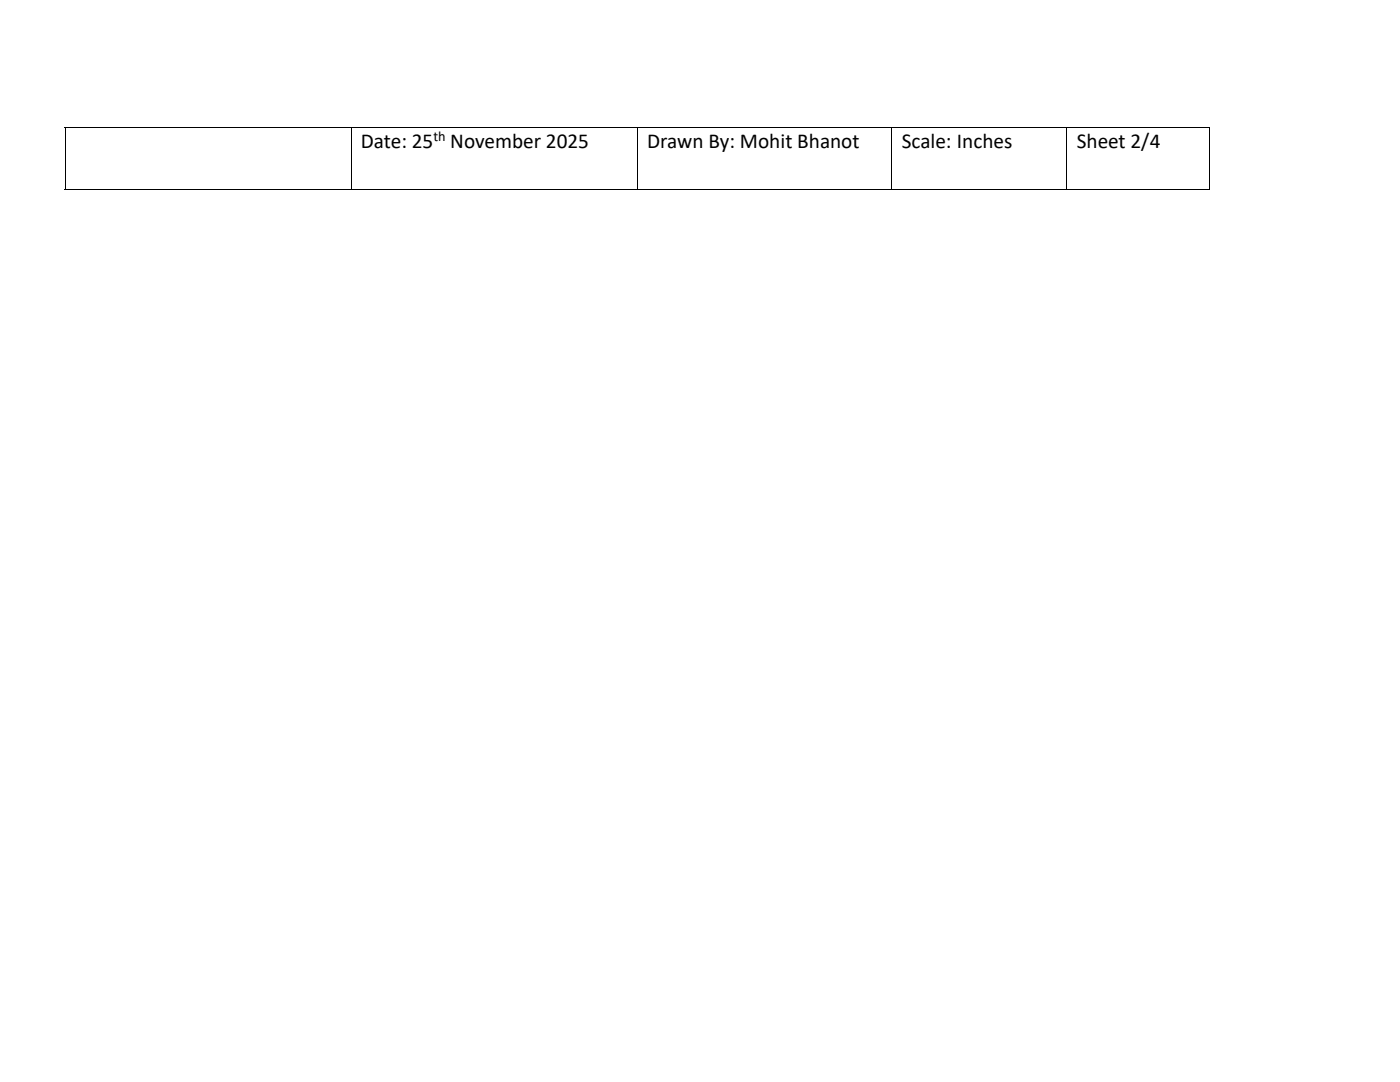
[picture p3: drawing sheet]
<svg xmlns="http://www.w3.org/2000/svg" width="279mm" height="216mm" viewBox="0 0 279 216" stroke-linecap="round" stroke-linejoin="round" font-family="sans-serif">
<defs><g id="words">
<g font-size="4.2">
<text x="72" y="29.6">Date: 25</text>
<text x="89.9" y="29.6">November 2025</text>
<text x="129.2" y="29.6">Drawn By: Mohit Bhanot</text>
<text x="180" y="29.6">Scale: Inches</text>
<text x="214.9" y="29.6">Sheet 2/4</text>
</g>
<text font-size="2.8" x="86.5" y="28.2">th</text>
</g></defs>
<path d="M12.9 25.5h228.4M12.9 37.8h57.1M13 25.6v12.3M70.1 25.6v12.3M70.2 37.8h56.9M127.2 25.6v12.3M127.3 37.8h50.6M178 25.6v12.3M178.1 37.8h34.7M212.9 25.6v12.3M212.9 37.8h28.4M241.4 25.6v12.3" fill="none" stroke="#000" stroke-width=".2"/>
<path d="M241.3 25.4h.2v.2h-.2zM241.3 37.8h.2v.1h-.2z" fill="#000"/>
<use href="#words"/>
</svg>
